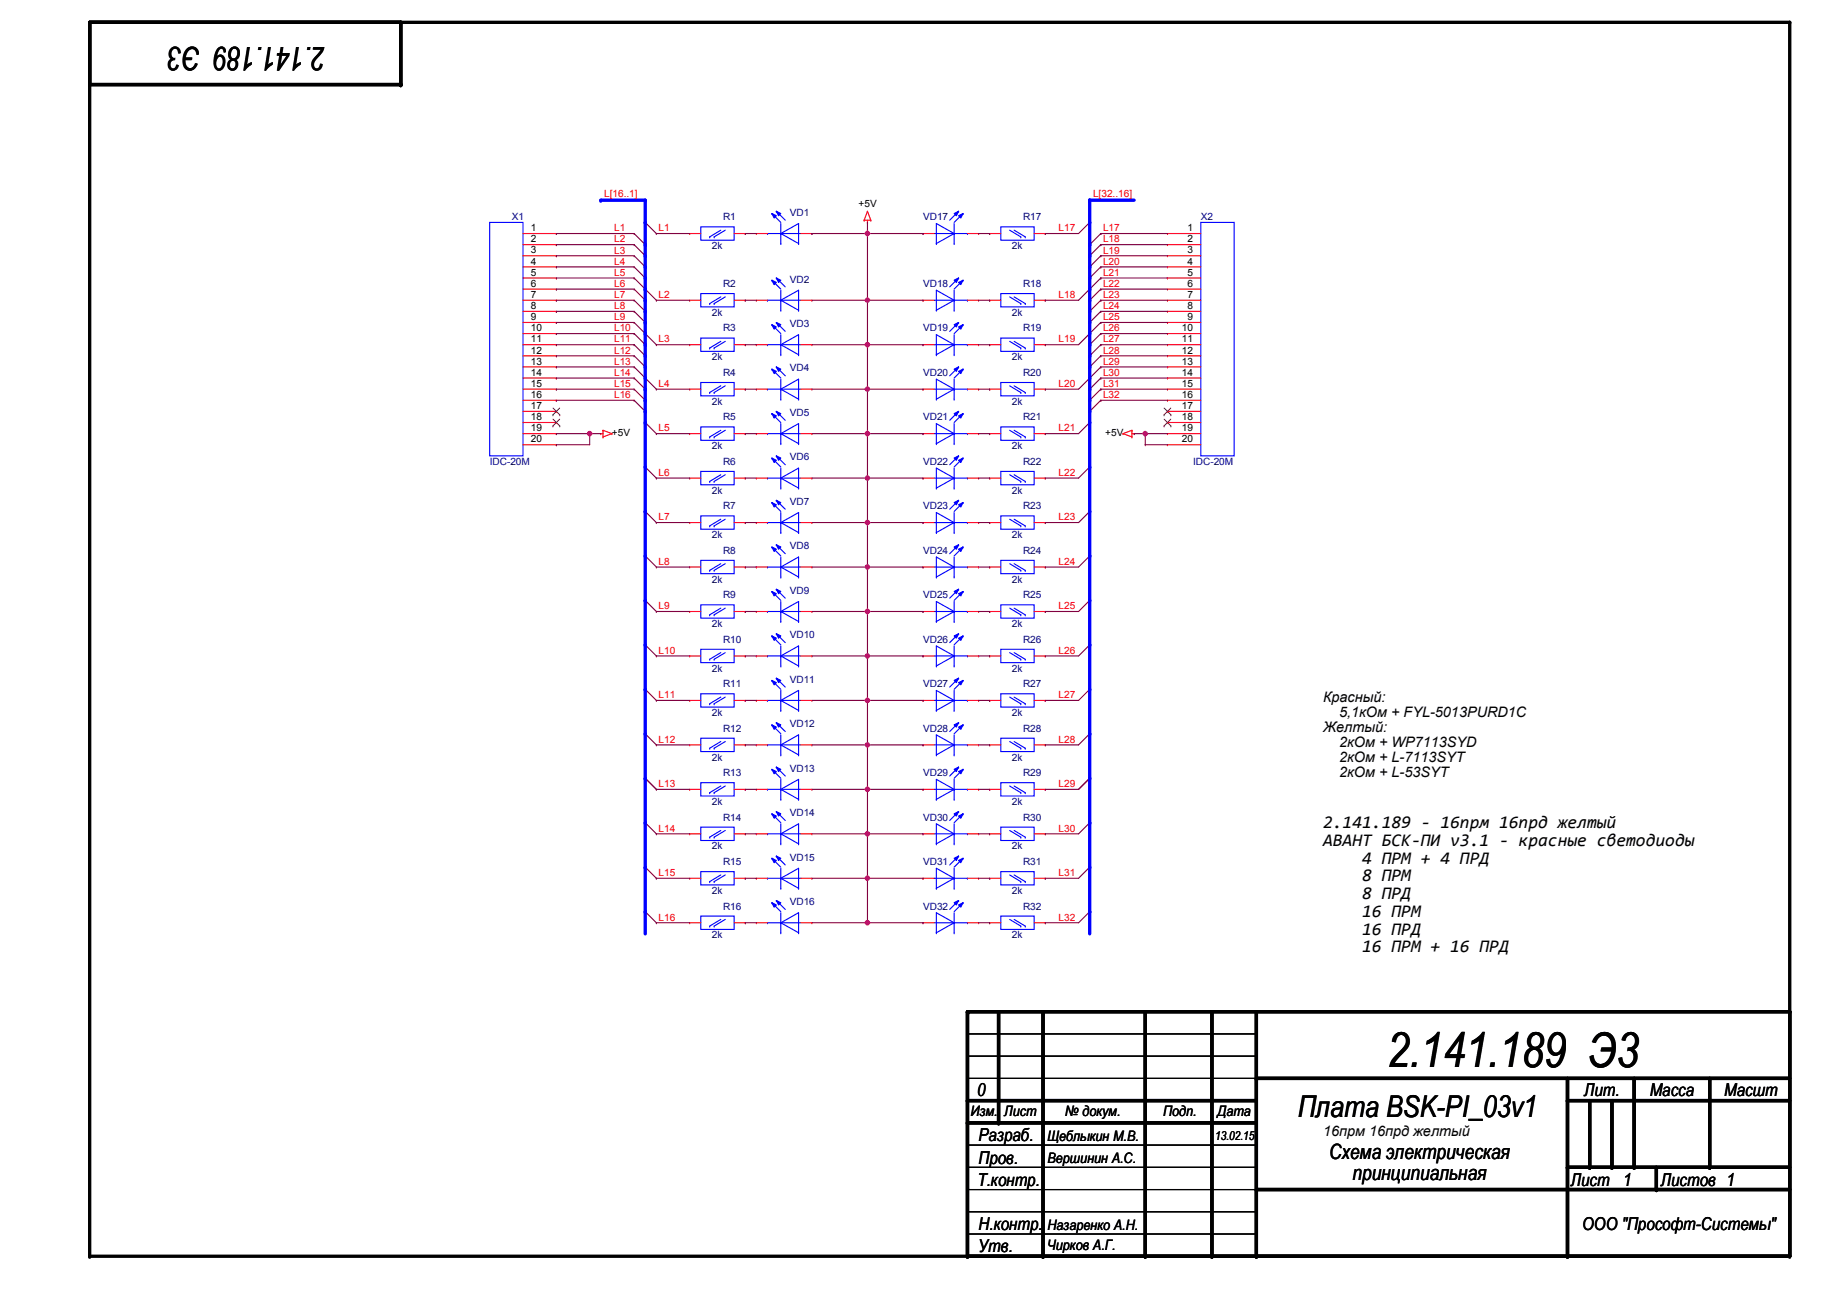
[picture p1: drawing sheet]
<svg xmlns="http://www.w3.org/2000/svg" width="420mm" height="297mm" viewBox="0 0 420 297" stroke-linecap="round" stroke-linejoin="round" font-family="sans-serif">
<defs><g id="words">
<text font-size="10.9" x="317.1" y="243.7">2.141.189 Э3</text>
<text font-size="7.4" x="74.5" y="10.8" transform="rotate(180 74.5 10.8)">2.141.189 Э3</text>
<text font-size="6.9" x="296.7" y="255.2">Плата BSK-PI_03v1</text>
<g font-size="4.8">
<text x="303.8" y="264.8">Схема электрическая</text>
<text x="309.2" y="269.7">принципиальная</text>
</g>
<g font-size="4.1">
<text x="302.4" y="189.2">2.141.189 - 16прм 16прд желтый</text>
<text x="302.4" y="193.3">АВАНТ БСК-ПИ v3.1 - красные светодиоды</text>
<text x="311.4" y="197.3">4 ПРМ + 4 ПРД</text>
<text x="311.4" y="201.4">8 ПРМ</text>
<text x="311.4" y="205.4">8 ПРД</text>
<text x="311.4" y="209.5">16 ПРМ</text>
<text x="311.4" y="213.6">16 ПРД</text>
<text x="311.4" y="217.6">16 ПРМ + 16 ПРД</text>
<text x="223.4" y="250.4">0</text>
<text x="362.1" y="250.4">Лит.</text>
<text x="377.1" y="250.4">Масса</text>
<text x="394.1" y="250.4">Масшт</text>
<text x="223.7" y="260.8">Разраб.</text>
<text x="223.7" y="265.9">Пров.</text>
<text x="223.4" y="271">Т.контр.</text>
<text x="359.1" y="271">Лист</text>
<text x="371" y="271">1</text>
<text x="379.7" y="271">Листов 1</text>
<text x="223.7" y="281.1">Н.контр.</text>
<text x="361.7" y="281.1">ООО &quot;Прософт-Системы&quot;</text>
<text x="223.7" y="286">Утв.</text>
</g>
<g font-size="3.3">
<text x="302.4" y="160.5">Красный:</text>
<text x="302.4" y="167.3">Желтый:</text>
<text x="306.1" y="163.9">5,1кОм + FYL-5013PURD1C</text>
<text x="306.1" y="170.7">2кОм + WP7113SYD</text>
<text x="306.1" y="174.1">2кОм + L-7113SYT</text>
<text x="306.1" y="177.5">2кОм + L-53SYT</text>
<text x="221.9" y="255.1">Изм.</text>
<text x="229.5" y="255.1">Лист</text>
<text x="243.5" y="255.1">№ докум.</text>
<text x="265.9" y="255.1">Подп.</text>
<text x="278.3" y="255.1">Дата</text>
<text x="239.4" y="260.6">Щеблыкин М.В.</text>
<text x="302.4" y="259.5">16прм 16прд желтый</text>
<text x="239.4" y="265.7">Вершинин А.С.</text>
<text x="239.4" y="281">Назаренко А.Н.</text>
<text x="239.4" y="285.5">Чирков А.Г.</text>
</g>
<text font-size="2.8" x="277.8" y="260.5">13.02.15</text>
<g font-size="2.3" fill="#f00">
<text x="138.1" y="45">L[16..1]</text>
<text x="249.9" y="45">L[32..16]</text>
<text x="140.4" y="52.9">L1</text>
<text x="150.5" y="52.9">L1</text>
<text x="242" y="52.9">L17</text>
<text x="252.1" y="52.9">L17</text>
<text x="140.4" y="55.4">L2</text>
<text x="140.4" y="57.9">L3</text>
<text x="252.1" y="55.4">L18</text>
<text x="252.1" y="57.9">L19</text>
<text x="140.4" y="60.5">L4</text>
<text x="140.4" y="63">L5</text>
<text x="140.4" y="65.6">L6</text>
<text x="252.1" y="60.5">L20</text>
<text x="252.1" y="63">L21</text>
<text x="252.1" y="65.6">L22</text>
<text x="140.4" y="68.1">L7</text>
<text x="140.4" y="70.6">L8</text>
<text x="150.5" y="68.1">L2</text>
<text x="242" y="68.1">L18</text>
<text x="252.1" y="68.1">L23</text>
<text x="252.1" y="70.6">L24</text>
<text x="140.4" y="73.2">L9</text>
<text x="140.4" y="75.7">L10</text>
<text x="252.1" y="73.2">L25</text>
<text x="252.1" y="75.7">L26</text>
<text x="140.4" y="78.3">L11</text>
<text x="140.4" y="80.8">L12</text>
<text x="140.4" y="83.3">L13</text>
<text x="150.5" y="78.3">L3</text>
<text x="242" y="78.3">L19</text>
<text x="252.1" y="78.3">L27</text>
<text x="252.1" y="80.8">L28</text>
<text x="252.1" y="83.3">L29</text>
<text x="140.4" y="85.9">L14</text>
<text x="140.4" y="88.4">L15</text>
<text x="150.5" y="88.4">L4</text>
<text x="242" y="88.4">L20</text>
<text x="252.1" y="85.9">L30</text>
<text x="252.1" y="88.4">L31</text>
<text x="140.4" y="91">L16</text>
<text x="252.1" y="91">L32</text>
<text x="150.5" y="98.6">L5</text>
<text x="242" y="98.6">L21</text>
<text x="150.5" y="108.7">L6</text>
<text x="242" y="108.7">L22</text>
<text x="150.5" y="118.9">L7</text>
<text x="242" y="118.9">L23</text>
<text x="150.5" y="129.1">L8</text>
<text x="242" y="129.1">L24</text>
<text x="150.5" y="139.2">L9</text>
<text x="242" y="139.2">L25</text>
<text x="150.5" y="149.4">L10</text>
<text x="242" y="149.4">L26</text>
<text x="150.5" y="159.5">L11</text>
<text x="242" y="159.5">L27</text>
<text x="150.5" y="169.7">L12</text>
<text x="242" y="169.7">L28</text>
<text x="150.5" y="179.9">L13</text>
<text x="242" y="179.9">L29</text>
<text x="150.5" y="190">L14</text>
<text x="242" y="190">L30</text>
<text x="150.5" y="200.2">L15</text>
<text x="242" y="200.2">L31</text>
<text x="150.5" y="210.3">L16</text>
<text x="242" y="210.3">L32</text>
</g>
<g font-size="2.3">
<text x="196.3" y="47.3">+5V</text>
<text x="121.3" y="52.8">1</text>
<text x="271.5" y="52.8">1</text>
<text x="121.3" y="55.4">2</text>
<text x="121.3" y="57.9">3</text>
<text x="271.5" y="55.4">2</text>
<text x="271.5" y="57.9">3</text>
<text x="121.3" y="60.5">4</text>
<text x="121.3" y="63">5</text>
<text x="121.3" y="65.5">6</text>
<text x="271.5" y="60.5">4</text>
<text x="271.5" y="63">5</text>
<text x="271.5" y="65.5">6</text>
<text x="121.3" y="68.1">7</text>
<text x="121.3" y="70.6">8</text>
<text x="271.5" y="68.1">7</text>
<text x="271.5" y="70.6">8</text>
<text x="121.3" y="73.2">9</text>
<text x="121.3" y="75.7">10</text>
<text x="270.2" y="75.7">10</text>
<text x="271.5" y="73.2">9</text>
<text x="121.3" y="78.2">11</text>
<text x="121.3" y="80.8">12</text>
<text x="121.3" y="83.3">13</text>
<text x="270.2" y="78.2">11</text>
<text x="270.2" y="80.8">12</text>
<text x="270.2" y="83.3">13</text>
<text x="121.3" y="85.9">14</text>
<text x="121.3" y="88.4">15</text>
<text x="270.2" y="85.9">14</text>
<text x="270.2" y="88.4">15</text>
<text x="121.3" y="90.9">16</text>
<text x="121.3" y="93.5">17</text>
<text x="270.2" y="90.9">16</text>
<text x="270.2" y="93.5">17</text>
<text x="121.3" y="96">18</text>
<text x="121.3" y="98.6">19</text>
<text x="121.3" y="101.1">20</text>
<text x="139.9" y="99.6">+5V</text>
<text x="252.7" y="99.6">+5V</text>
<text x="270.2" y="96">18</text>
<text x="270.2" y="98.6">19</text>
<text x="270.2" y="101.1">20</text>
</g>
<g font-size="2.3" fill="#000080">
<text x="117" y="50.3">X1</text>
<text x="165.3" y="50.3">R1</text>
<text x="180.5" y="49.3">VD1</text>
<text x="211" y="50.3">VD17</text>
<text x="233.9" y="50.3">R17</text>
<text x="274.5" y="50.3">X2</text>
<text x="162.7" y="56.9">2k</text>
<text x="231.3" y="56.9">2k</text>
<text x="165.3" y="65.6">R2</text>
<text x="180.5" y="64.6">VD2</text>
<text x="211" y="65.6">VD18</text>
<text x="233.9" y="65.6">R18</text>
<text x="162.7" y="72.2">2k</text>
<text x="165.3" y="75.7">R3</text>
<text x="180.5" y="74.7">VD3</text>
<text x="211" y="75.7">VD19</text>
<text x="231.3" y="72.2">2k</text>
<text x="233.9" y="75.7">R19</text>
<text x="162.7" y="82.3">2k</text>
<text x="231.3" y="82.3">2k</text>
<text x="165.3" y="85.9">R4</text>
<text x="180.5" y="84.9">VD4</text>
<text x="211" y="85.9">VD20</text>
<text x="233.9" y="85.9">R20</text>
<text x="162.7" y="92.5">2k</text>
<text x="180.5" y="95">VD5</text>
<text x="231.3" y="92.5">2k</text>
<text x="165.3" y="96.1">R5</text>
<text x="211" y="96.1">VD21</text>
<text x="233.9" y="96.1">R21</text>
<text x="111.9" y="106.2">IDC-20M</text>
<text x="162.7" y="102.7">2k</text>
<text x="165.3" y="106.2">R6</text>
<text x="180.5" y="105.2">VD6</text>
<text x="211" y="106.2">VD22</text>
<text x="231.3" y="102.7">2k</text>
<text x="233.9" y="106.2">R22</text>
<text x="272.7" y="106.2">IDC-20M</text>
<text x="162.7" y="112.8">2k</text>
<text x="231.3" y="112.8">2k</text>
<text x="165.3" y="116.4">R7</text>
<text x="180.5" y="115.4">VD7</text>
<text x="211" y="116.4">VD23</text>
<text x="233.9" y="116.4">R23</text>
<text x="162.7" y="123">2k</text>
<text x="180.5" y="125.5">VD8</text>
<text x="231.3" y="123">2k</text>
<text x="165.3" y="126.5">R8</text>
<text x="211" y="126.5">VD24</text>
<text x="233.9" y="126.5">R24</text>
<text x="162.7" y="133.1">2k</text>
<text x="165.3" y="136.7">R9</text>
<text x="180.5" y="135.7">VD9</text>
<text x="211" y="136.7">VD25</text>
<text x="231.3" y="133.1">2k</text>
<text x="233.9" y="136.7">R25</text>
<text x="162.7" y="143.3">2k</text>
<text x="231.3" y="143.3">2k</text>
<text x="165.3" y="146.9">R10</text>
<text x="180.5" y="145.8">VD10</text>
<text x="211" y="146.9">VD26</text>
<text x="233.9" y="146.9">R26</text>
<text x="162.7" y="153.5">2k</text>
<text x="180.5" y="156">VD11</text>
<text x="231.3" y="153.5">2k</text>
<text x="165.3" y="157">R11</text>
<text x="211" y="157">VD27</text>
<text x="233.9" y="157">R27</text>
<text x="162.7" y="163.6">2k</text>
<text x="165.3" y="167.2">R12</text>
<text x="180.5" y="166.2">VD12</text>
<text x="211" y="167.2">VD28</text>
<text x="231.3" y="163.6">2k</text>
<text x="233.9" y="167.2">R28</text>
<text x="162.7" y="173.8">2k</text>
<text x="231.3" y="173.8">2k</text>
<text x="165.3" y="177.3">R13</text>
<text x="180.5" y="176.3">VD13</text>
<text x="211" y="177.3">VD29</text>
<text x="233.9" y="177.3">R29</text>
<text x="162.7" y="183.9">2k</text>
<text x="231.3" y="183.9">2k</text>
<text x="165.3" y="187.5">R14</text>
<text x="180.5" y="186.5">VD14</text>
<text x="211" y="187.5">VD30</text>
<text x="233.9" y="187.5">R30</text>
<text x="162.7" y="194.1">2k</text>
<text x="165.3" y="197.7">R15</text>
<text x="180.5" y="196.6">VD15</text>
<text x="211" y="197.7">VD31</text>
<text x="231.3" y="194.1">2k</text>
<text x="233.9" y="197.7">R31</text>
<text x="162.7" y="204.3">2k</text>
<text x="165.3" y="207.8">R16</text>
<text x="180.5" y="206.8">VD16</text>
<text x="211" y="207.8">VD32</text>
<text x="231.3" y="204.3">2k</text>
<text x="233.9" y="207.8">R32</text>
<text x="162.7" y="214.4">2k</text>
<text x="231.3" y="214.4">2k</text>
</g>
</g></defs>
<g fill="none" stroke="#000" stroke-width=".76">
<path d="M20.5 5.1h388.6v281.9h-388.6zM91.6 5.1v14.2h-71.1M221.2 231.2v55.8M221.4 231.2h187.7M228.3 231.2v25.4M238.4 231.2v55.8M261.8 231.2v55.8M277 231.2v55.8M287.2 231.2v55.8M221.2 251.5h66M221.2 256.6h66M287.2 246.4h121.9"/>
<path d="M358.3 246.4v40.6M358.3 251.5h50.8M363.4 251.5v15.2M368.5 251.5v15.2M373.6 246.4v20.3M390.8 246.4v20.3M287.2 271.8h121.9M358.3 266.7h50.8M378.6 266.7v5.1"/>
</g>
<g fill="#000">
<circle cx="20.5" cy="5.1" r=".38"/>
<circle cx="20.5" cy="19.3" r=".38"/>
<circle cx="91.6" cy="5.1" r=".38"/>
<circle cx="91.6" cy="19.3" r=".38"/>
<circle cx="409.1" cy="5.1" r=".38"/>
<circle cx="221.2" cy="231.2" r=".38"/>
<circle cx="221.4" cy="231.2" r=".38"/>
<circle cx="409.1" cy="231.2" r=".38"/>
<circle cx="221.2" cy="251.5" r=".38"/>
<circle cx="221.2" cy="256.6" r=".38"/>
<circle cx="228.3" cy="256.6" r=".38"/>
<circle cx="287.2" cy="246.4" r=".38"/>
<circle cx="358.3" cy="251.5" r=".38"/>
<circle cx="287.2" cy="271.8" r=".38"/>
<circle cx="358.3" cy="266.7" r=".38"/>
<circle cx="363.4" cy="266.7" r=".38"/>
<circle cx="368.5" cy="266.7" r=".38"/>
<circle cx="373.6" cy="266.7" r=".38"/>
<circle cx="378.6" cy="271.8" r=".38"/>
<circle cx="390.8" cy="266.7" r=".38"/>
<circle cx="20.5" cy="287" r=".38"/>
<circle cx="221.2" cy="287" r=".38"/>
<circle cx="238.4" cy="287" r=".38"/>
<circle cx="261.8" cy="287" r=".38"/>
<circle cx="277" cy="287" r=".38"/>
<circle cx="287.2" cy="287" r=".38"/>
<circle cx="358.3" cy="287" r=".38"/>
<circle cx="409.1" cy="287" r=".38"/>
</g>
<g fill="none" stroke="#f00" stroke-width=".25">
<path d="M197.5 50.3h.1M197.5 50.3h1.6M198.3 50.8h.1M198.3 48.3h.1M198.3 50.3v.5M198.3 48.3l-.8 2M198.3 48.3l.8 2M199.1 50.3h.1M137.3 99.1h.1M137.3 99.1h.5M137.8 98.3h.1M137.8 99.8h.1"/>
<path d="M137.8 98.3v1.5M137.8 98.3l2.1 .8M139.9 99.1h.1M139.9 99.1l-2.1 .7M256.7 99.1h.1M256.7 99.1l2.1 .7M258.8 98.3h.1M258.8 99.8h.1M258.8 98.3v1.5M258.8 99.1h.5M258.8 98.3l-2.1 .8M259.3 99.1h.1"/>
</g>
<g fill="none" stroke="#800040" stroke-width=".25">
<path d="M145 53.4h.1M145 55.9h.1M145 58.4h.1M145 53.4l2.5 2.5M145 55.9l2.5 2.5M145 58.4l2.5 2.6M147.5 50.8h.1M147.5 50.8l2.5 2.6M249.1 50.8h.1M249.1 50.8l-2.5 2.6M251.6 53.4h.1M251.6 55.9h.1"/>
<path d="M251.6 58.4h.1M251.6 53.4l-2.5 2.5M251.6 55.9l-2.5 2.5M251.6 58.4l-2.5 2.6M145 61h.1M145 63.5h.1M145 66.1h.1M145 68.6h.1M145 71.1h.1M145 73.7h.1M145 76.2h.1M145 78.8h.1"/>
<path d="M145 61l2.5 2.5M145 63.5l5 5.1M145 66.1l2.5 2.5M145 68.6l2.5 2.5M145 71.1l2.5 2.6M145 73.7l5 5.1M145 76.2l2.5 2.6M145 78.8l2.5 2.5M147.5 66.1h.1M147.5 76.2h.1M249.1 66.1h.1M249.1 76.2h.1"/>
<path d="M251.6 61h.1M251.6 63.5h.1M251.6 66.1h.1M251.6 68.6h.1M251.6 71.1h.1M251.6 73.7h.1M251.6 76.2h.1M251.6 78.8h.1M251.6 61l-2.5 2.5M251.6 63.5l-5 5.1M251.6 66.1l-2.5 2.5M251.6 68.6l-2.5 2.5"/>
<path d="M251.6 71.1l-2.5 2.6M251.6 73.7l-5 5.1M251.6 76.2l-2.5 2.6M251.6 78.8l-2.5 2.5M145 81.3h.1M145 83.8h.1M145 86.4h.1M145 88.9h.1M145 91.5h.1M145 81.3l2.5 2.5M145 83.8l5 5.1M145 86.4l2.5 2.5"/>
<path d="M145 88.9l2.5 2.6M145 91.5l2.5 2.5M147.5 86.4h.1M147.5 96.5h.1M147.5 96.5l2.5 2.6M249.1 86.4h.1M249.1 96.5h.1M249.1 96.5l-2.5 2.6M251.6 81.3h.1M251.6 83.8h.1M251.6 86.4h.1M251.6 88.9h.1"/>
<path d="M251.6 91.5h.1M251.6 81.3l-2.5 2.5M251.6 83.8l-5 5.1M251.6 86.4l-2.5 2.5M251.6 88.9l-2.5 2.6M251.6 91.5l-2.5 2.5M147.5 106.7h.1M147.5 116.9h.1M147.5 106.7l2.5 2.5M147.5 116.9l2.5 2.5M249.1 106.7h.1M249.1 116.9h.1"/>
<path d="M249.1 106.7l-2.5 2.5M249.1 116.9l-2.5 2.5M147.5 127h.1M147.5 137.2h.1M147.5 127l2.5 2.6M147.5 137.2l2.5 2.5M249.1 127h.1M249.1 137.2h.1M249.1 127l-2.5 2.6M249.1 137.2l-2.5 2.5M147.5 147.3h.1M147.5 157.5h.1"/>
<path d="M147.5 147.3l2.5 2.6M147.5 157.5l2.5 2.5M249.1 147.3h.1M249.1 157.5h.1M249.1 147.3l-2.5 2.6M249.1 157.5l-2.5 2.5M147.5 167.7h.1M147.5 177.8h.1M147.5 167.7l2.5 2.5M147.5 177.8l2.5 2.6M249.1 167.7h.1M249.1 177.8h.1"/>
<path d="M249.1 167.7l-2.5 2.5M249.1 177.8l-2.5 2.6M147.5 188h.1M147.5 198.1h.1M147.5 188l2.5 2.5M147.5 198.1l2.5 2.6M249.1 188h.1M249.1 198.1h.1M249.1 188l-2.5 2.5M249.1 198.1l-2.5 2.6M147.5 208.3h.1M147.5 208.3l2.5 2.5"/>
<path d="M249.1 208.3h.1M249.1 208.3l-2.5 2.5"/>
</g>
<g fill="none" stroke="#000" stroke-width=".25">
<path d="M221.2 236.2h.1M221.2 231.9h.1M221.2 236.2h66M221.2 231.4v.5M221.2 241.3h.1M221.2 246.4h.1M221.2 241.3h66M221.2 246.4h66M221.2 271.8h.1M221.2 266.7h.1M221.2 276.9h.1M221.2 261.6h.1"/>
<path d="M221.2 271.8h66M221.2 266.7h66M221.2 276.9h66M221.2 261.6h66M221.2 282h.1M221.2 282h66"/>
</g>
<path d="M175.4 139.7h.1M175.4 139.7h7.7M176.5 135.1h.1M176.5 135.1l2 2.1M177.5 134.6h.1M177.5 134.6l2 2.1M178.5 139.7h.1M178.5 139.7l4.1-2.3v4.6M178.5 139.7l4.1 2.3M178.5 137.4v4.6M178.5 142h.1M182.6 142h.1" fill="none" stroke="#00f" stroke-width=".25"/>
<path d="M177.5 134.6l1 .5-.5 .6z" fill-rule="evenodd" fill="#00f"/>
<path d="M177.5 134.6l1 .5-.5 .6z" fill="none" stroke="#00f" stroke-width=".25"/>
<path d="M176.5 135.1l1 .6-.5 .5z" fill-rule="evenodd" fill="#00f"/>
<g fill="none" stroke="#00f" stroke-width=".25">
<path d="M160.2 67.1h7.6v3h-7.6zM162.2 69.4h.1M163.2 69.4h.1M164.8 67.8l-2.6 1.6M165.8 67.8l-2.6 1.6M213.5 119.4h7.7M218.1 119.4h.1M218.1 119.4l-4.1-2.3v4.6M218.1 119.4l-4.1 2.3M218.1 117.1v4.6M219.1 114.3h.1M219.1 114.3l-2 2.1"/>
<path d="M220.1 114.8h.1M220.1 114.8l-2 2.1M221.2 119.4h.1M176.5 135.1l1 .6-.5 .5zM214 121.7h.1M218.1 121.7h.1M160.2 158.5h7.6v3.1h-7.6zM164.8 159.3l-2.6 1.5M165.8 159.3l-2.6 1.5M162.2 160.8h.1M163.2 160.8h.1"/>
</g>
<path d="M157.7 68.6h.1M157.7 68.6h2.5M167.8 68.6h2.6M170.4 68.6h.1M172.9 139.7h.1M172.9 139.7h2.5M183.1 139.7h2.5M185.6 139.7h.1M157.7 160h.1M157.7 160h2.5M167.8 160h2.6M170.4 160h.1" fill="none" stroke="#f00" stroke-width=".25"/>
<path d="M218.1 114.8l1-.5-.5 1z" fill-rule="evenodd" fill="#00f"/>
<path d="M218.1 114.8l1-.5-.5 1z" fill="none" stroke="#00f" stroke-width=".25"/>
<path d="M219.1 115.3l1-.5-.5 1z" fill-rule="evenodd" fill="#00f"/>
<g fill="none" stroke="#00f" stroke-width=".25">
<path d="M219.1 115.3l1-.5-.5 1zM213.5 190.5h7.7M214 192.8h.1M218.1 190.5h.1M218.1 192.8h.1M218.1 190.5l-4.1-2.3v4.6M218.1 190.5l-4.1 2.3M218.1 188.2v4.6M219.1 185.4h.1M219.1 185.4l-2 2.1M220.1 185.9h.1M220.1 185.9l-2 2.1"/>
<path d="M221.2 190.5h.1"/>
</g>
<path d="M211 119.4h.1M211 119.4h2.5M221.2 119.4h2.5M223.7 119.4h.1" fill="none" stroke="#f00" stroke-width=".25"/>
<path d="M218.1 185.9l1-.5-.5 1.1z" fill-rule="evenodd" fill="#00f"/>
<path d="M218.1 185.9l1-.5-.5 1.1z" fill="none" stroke="#00f" stroke-width=".25"/>
<path d="M219.1 186.5l1-.6-.5 1.1z" fill-rule="evenodd" fill="#00f"/>
<g fill="none" stroke="#00f" stroke-width=".25">
<path d="M213.5 139.7h7.7M218.1 139.7h.1M218.1 139.7l-4.1-2.3v4.6M218.1 139.7l-4.1 2.3M218.1 137.4v4.6M219.1 134.6h.1M219.1 134.6l-2 2.1M220.1 135.1h.1M220.1 135.1l-2 2.1M221.2 139.7h.1M214 142h.1M218.1 142h.1"/>
<path d="M228.8 168.7h7.6v3h-7.6zM230.8 169.4l2.6 1.6M231.8 169.4l2.6 1.6M233.4 171h.1M234.4 171h.1M219.1 186.5l1-.6-.5 1.1z"/>
</g>
<path d="M226.2 170.2h.1M226.2 170.2h2.6M236.4 170.2h2.5M238.9 170.2h.1M211 190.5h.1M211 190.5h2.5M221.2 190.5h2.5M223.7 190.5h.1" fill="none" stroke="#f00" stroke-width=".25"/>
<path d="M218.1 135.1l1-.5-.5 1.1z" fill-rule="evenodd" fill="#00f"/>
<path d="M218.1 135.1l1-.5-.5 1.1z" fill="none" stroke="#00f" stroke-width=".25"/>
<path d="M219.1 135.7l1-.6-.5 1.1z" fill-rule="evenodd" fill="#00f"/>
<g fill="none" stroke="#00f" stroke-width=".25">
<path d="M219.1 135.7l1-.6-.5 1.1zM175.4 149.9h.1M175.4 149.9h7.7M176.5 145.3h.1M176.5 145.3l2 2M177.5 144.8h.1M177.5 144.8l2 2M178.5 149.9h.1M178.5 152.2h.1M178.5 149.9l4.1-2.3v4.6M178.5 149.9l4.1 2.3M178.5 147.6v4.6"/>
<path d="M182.6 152.2h.1"/>
</g>
<path d="M211 139.7h.1M211 139.7h2.5M221.2 139.7h2.5M223.7 139.7h.1" fill="none" stroke="#f00" stroke-width=".25"/>
<path d="M177.5 144.8l1 .5-.5 .5z" fill-rule="evenodd" fill="#00f"/>
<path d="M177.5 144.8l1 .5-.5 .5z" fill="none" stroke="#00f" stroke-width=".25"/>
<path d="M176.5 145.3l1 .5-.5 .5z" fill-rule="evenodd" fill="#00f"/>
<g fill="none" stroke="#00f" stroke-width=".25">
<path d="M160.2 77.2h7.6v3.1h-7.6zM162.2 79.5h.1M163.2 79.5h.1M164.8 78l-2.6 1.5M165.8 78l-2.6 1.5M175.4 68.6h.1M175.4 68.6h7.7M176.5 64h.1M176.5 64l2 2.1M177.5 63.5h.1M177.5 63.5l2 2.1M178.5 68.6h.1"/>
<path d="M178.5 70.9h.1M178.5 68.6l4.1-2.3v4.6M178.5 68.6l4.1 2.3M178.5 66.3v4.6M182.6 70.9h.1M176.5 145.3l1 .5-.5 .5z"/>
</g>
<path d="M157.7 78.8h.1M157.7 78.8h2.5M167.8 78.8h2.6M170.4 78.8h.1M172.9 149.9h.1M172.9 149.9h2.5M183.1 149.9h2.5M185.6 149.9h.1" fill="none" stroke="#f00" stroke-width=".25"/>
<path d="M177.5 63.5l1 .5-.5 .5z" fill-rule="evenodd" fill="#00f"/>
<path d="M177.5 63.5l1 .5-.5 .5z" fill="none" stroke="#00f" stroke-width=".25"/>
<path d="M176.5 64l1 .5-.5 .5z" fill-rule="evenodd" fill="#00f"/>
<g fill="none" stroke="#00f" stroke-width=".25">
<path d="M176.5 64l1 .5-.5 .5zM213.5 99.1h7.7M218.1 99.1h.1M218.1 99.1l-4.1-2.3v4.6M218.1 99.1l-4.1 2.3M218.1 96.8v4.6M219.1 94h.1M219.1 94l-2 2M220.1 94.5h.1M220.1 94.5l-2 2M221.2 99.1h.1M228.8 87.4h7.6v3h-7.6z"/>
<path d="M230.8 88.2l2.6 1.5M231.8 88.2l2.6 1.5M233.4 89.7h.1M234.4 89.7h.1M214 101.4h.1M218.1 101.4h.1M160.2 168.7h7.6v3h-7.6zM162.2 171h.1M163.2 171h.1M164.8 169.4l-2.6 1.6M165.8 169.4l-2.6 1.6M228.8 199.2h7.6v3h-7.6z"/>
<path d="M230.8 199.9l2.6 1.5M231.8 199.9l2.6 1.5M233.4 201.4h.1M234.4 201.4h.1"/>
</g>
<g fill="none" stroke="#f00" stroke-width=".25">
<path d="M172.9 68.6h.1M172.9 68.6h2.5M183.1 68.6h2.5M185.6 68.6h.1M226.2 88.9h.1M226.2 88.9h2.6M236.4 88.9h2.5M238.9 88.9h.1M157.7 170.2h.1M157.7 170.2h2.5M167.8 170.2h2.6M170.4 170.2h.1"/>
<path d="M226.2 200.7h.1M226.2 200.7h2.6M236.4 200.7h2.5M238.9 200.7h.1"/>
</g>
<path d="M218.1 94.5l1-.5-.5 1z" fill-rule="evenodd" fill="#00f"/>
<path d="M218.1 94.5l1-.5-.5 1z" fill="none" stroke="#00f" stroke-width=".25"/>
<path d="M219.1 95l1-.5-.5 1z" fill-rule="evenodd" fill="#00f"/>
<g fill="none" stroke="#00f" stroke-width=".25">
<path d="M274.5 50.8h7.6v53.4h-7.6zM219.1 95l1-.5-.5 1zM176.5 155.5h.1M176.5 155.5l2 2M177.5 155h.1M177.5 155l2 2M178.5 157.8v4.5M175.4 160h.1M175.4 160h7.7M178.5 160h.1M178.5 162.3h.1M178.5 160l4.1-2.2v4.5"/>
<path d="M178.5 160l4.1 2.3M182.6 162.3h.1"/>
</g>
<g fill="none" stroke="#f00" stroke-width=".25">
<path d="M266.9 53.4h.1M266.9 55.9h.1M266.9 58.4h.1M266.9 53.4h7.6M266.9 55.9h7.6M266.9 58.4h7.6M266.9 61h.1M266.9 63.5h.1M266.9 66.1h.1M266.9 68.6h.1M266.9 71.1h.1M266.9 73.7h.1"/>
<path d="M266.9 76.2h.1M266.9 78.8h.1M266.9 61h7.6M266.9 63.5h7.6M266.9 66.1h7.6M266.9 68.6h7.6M266.9 71.1h7.6M266.9 73.7h7.6M266.9 76.2h7.6M266.9 78.8h7.6M211 99.1h.1M211 99.1h2.5"/>
<path d="M221.2 99.1h2.5M223.7 99.1h.1M266.9 81.3h.1M266.9 83.8h.1M266.9 86.4h.1M266.9 88.9h.1M266.9 91.5h.1M266.9 94h.1M266.9 96.5h.1M266.9 99.1h.1M266.9 99.1h7.6M266.9 81.3h7.6"/>
<path d="M266.9 83.8h7.6M266.9 86.4h7.6M266.9 88.9h7.6M266.9 91.5h7.6M266.9 94h7.6M266.9 96.5h7.6M266.9 101.6h.1M266.9 101.6h7.6"/>
</g>
<path d="M266.1 94.8h.1M266.1 97.3h.1M266.1 93.2l1.6 1.6M266.1 95.8l1.6 1.5M267.6 93.2l-1.5 1.6M267.6 95.8l-1.5 1.5M267.7 94.8h.1M267.7 97.3h.1" fill="none" stroke="#804000" stroke-width=".23"/>
<path d="M177.5 155l1 .5-.5 .5z" fill-rule="evenodd" fill="#00f"/>
<path d="M177.5 155l1 .5-.5 .5z" fill="none" stroke="#00f" stroke-width=".25"/>
<path d="M176.5 155.5l1 .5-.5 .5z" fill-rule="evenodd" fill="#00f"/>
<g fill="none" stroke="#00f" stroke-width=".25">
<path d="M175.4 78.8h.1M175.4 78.8h7.7M176.5 74.2h.1M176.5 74.2l2 2M177.5 73.7h.1M177.5 73.7l2 2M178.5 78.8h.1M178.5 78.8l4.1-2.3v4.5M178.5 78.8l4.1 2.2M178.5 76.5v4.5M160.2 87.4h7.6v3h-7.6zM162.2 89.7h.1"/>
<path d="M163.2 89.7h.1M164.8 88.2l-2.6 1.5M165.8 88.2l-2.6 1.5M178.5 81h.1M182.6 81h.1M176.5 155.5l1 .5-.5 .5z"/>
</g>
<path d="M157.7 88.9h.1M157.7 88.9h2.5M167.8 88.9h2.6M170.4 88.9h.1M172.9 160h.1M172.9 160h2.5M183.1 160h2.5M185.6 160h.1" fill="none" stroke="#f00" stroke-width=".25"/>
<path d="M177.5 73.7l1 .5-.5 .5z" fill-rule="evenodd" fill="#00f"/>
<path d="M177.5 73.7l1 .5-.5 .5z" fill="none" stroke="#00f" stroke-width=".25"/>
<path d="M176.5 74.2l1 .5-.5 .5z" fill-rule="evenodd" fill="#00f"/>
<g fill="none" stroke="#00f" stroke-width=".25">
<path d="M213.5 53.4h7.7M214 55.6h.1M218.1 53.4h.1M218.1 55.6h.1M218.1 53.4l-4.1-2.3v4.5M218.1 53.4l-4.1 2.2M218.1 51.1v4.5M219.1 48.3h.1M219.1 48.3l-2 2M220.1 48.8h.1M220.1 48.8l-2 2M221.2 53.4h.1"/>
<path d="M176.5 74.2l1 .5-.5 .5z"/>
</g>
<path d="M172.9 78.8h.1M172.9 78.8h2.5M183.1 78.8h2.5M185.6 78.8h.1" fill="none" stroke="#f00" stroke-width=".25"/>
<path d="M218.1 48.8l1-.5-.5 1z" fill-rule="evenodd" fill="#00f"/>
<path d="M218.1 48.8l1-.5-.5 1z" fill="none" stroke="#00f" stroke-width=".25"/>
<path d="M219.1 49.3l1-.5-.5 1z" fill-rule="evenodd" fill="#00f"/>
<g fill="none" stroke="#00f" stroke-width=".25">
<path d="M219.1 49.3l1-.5-.5 1zM218.1 157.8v4.5M219.1 155h.1M219.1 155l-2 2M220.1 155.5h.1M220.1 155.5l-2 2M213.5 160h7.7M214 162.3h.1M218.1 160h.1M218.1 162.3h.1M218.1 160l-4.1-2.2v4.5M218.1 160l-4.1 2.3"/>
<path d="M221.2 160h.1"/>
</g>
<path d="M211 53.4h.1M211 53.4h2.5M221.2 53.4h2.5M223.7 53.4h.1" fill="none" stroke="#f00" stroke-width=".25"/>
<path d="M218.1 155.5l1-.5-.5 1z" fill-rule="evenodd" fill="#00f"/>
<path d="M218.1 155.5l1-.5-.5 1z" fill="none" stroke="#00f" stroke-width=".25"/>
<path d="M219.1 156l1-.5-.5 1z" fill-rule="evenodd" fill="#00f"/>
<g fill="none" stroke="#00f" stroke-width=".25">
<path d="M219.1 156l1-.5-.5 1zM160.2 178.8h7.6v3.1h-7.6zM164.8 179.6l-2.6 1.5M165.8 179.6l-2.6 1.5M175.4 170.2h.1M175.4 170.2h7.7M176.5 165.6h.1M176.5 165.6l2 2.1M177.5 165.1h.1M177.5 165.1l2 2.1M178.5 170.2h.1M178.5 172.5h.1"/>
<path d="M178.5 170.2l4.1-2.3v4.6M178.5 170.2l4.1 2.3M178.5 167.9v4.6M182.6 172.5h.1M162.2 181.1h.1M163.2 181.1h.1"/>
</g>
<path d="M211 160h.1M211 160h2.5M221.2 160h2.5M223.7 160h.1M157.7 180.4h.1M157.7 180.4h2.5M167.8 180.4h2.6M170.4 180.4h.1" fill="none" stroke="#f00" stroke-width=".25"/>
<path d="M177.5 165.1l1 .5-.5 .5z" fill-rule="evenodd" fill="#00f"/>
<path d="M177.5 165.1l1 .5-.5 .5z" fill="none" stroke="#00f" stroke-width=".25"/>
<path d="M176.5 165.6l1 .5-.5 .5z" fill-rule="evenodd" fill="#00f"/>
<g fill="none" stroke="#00f" stroke-width=".25">
<path d="M160.2 51.8h7.6v3.1h-7.6zM162.2 54.1h.1M163.2 54.1h.1M164.8 52.6l-2.6 1.5M165.8 52.6l-2.6 1.5M160.2 97.6h7.6v3h-7.6zM162.2 99.8h.1M163.2 99.8h.1M164.8 98.3l-2.6 1.5M165.8 98.3l-2.6 1.5M175.4 88.9h.1M175.4 88.9h7.7"/>
<path d="M176.5 84.3h.1M176.5 84.3l2 2.1M177.5 83.8h.1M177.5 83.8l2 2.1M178.5 88.9h.1M178.5 91.2h.1M178.5 88.9l4.1-2.3v4.6M178.5 88.9l4.1 2.3M178.5 86.6v4.6M182.6 91.2h.1M228.8 117.9h7.6v3h-7.6zM230.8 118.6l2.6 1.6"/>
<path d="M231.8 118.6l2.6 1.6M233.4 120.2h.1M234.4 120.2h.1M176.5 165.6l1 .5-.5 .5z"/>
</g>
<g fill="none" stroke="#f00" stroke-width=".25">
<path d="M157.7 53.4h.1M157.7 53.4h2.5M167.8 53.4h2.6M170.4 53.4h.1M157.7 99.1h.1M157.7 99.1h2.5M167.8 99.1h2.6M170.4 99.1h.1M226.2 119.4h.1M226.2 119.4h2.6M236.4 119.4h2.5M238.9 119.4h.1"/>
<path d="M172.9 170.2h.1M172.9 170.2h2.5M183.1 170.2h2.5M185.6 170.2h.1"/>
</g>
<path d="M177.5 83.8l1 .5-.5 .6z" fill-rule="evenodd" fill="#00f"/>
<path d="M177.5 83.8l1 .5-.5 .6z" fill="none" stroke="#00f" stroke-width=".25"/>
<path d="M176.5 84.3l1 .6-.5 .5z" fill-rule="evenodd" fill="#00f"/>
<g fill="none" stroke="#00f" stroke-width=".25">
<path d="M176.5 84.3l1 .6-.5 .5zM228.8 138.2h7.6v3h-7.6zM230.8 139l2.6 1.5M231.8 139l2.6 1.5M233.4 140.5h.1M234.4 140.5h.1M218.1 178.1v4.5M219.1 175.3h.1M219.1 175.3l-2 2M220.1 175.8h.1M220.1 175.8l-2 2M160.2 189h7.6v3h-7.6z"/>
<path d="M162.2 191.3h.1M163.2 191.3h.1M164.8 189.8l-2.6 1.5M165.8 189.8l-2.6 1.5M213.5 180.4h7.7M214 182.6h.1M218.1 180.4h.1M218.1 182.6h.1M218.1 180.4l-4.1-2.3v4.5M218.1 180.4l-4.1 2.2M221.2 180.4h.1M228.8 189h7.6v3h-7.6z"/>
<path d="M230.8 189.8l2.6 1.5M231.8 189.8l2.6 1.5M233.4 191.3h.1M234.4 191.3h.1"/>
</g>
<g fill="none" stroke="#f00" stroke-width=".25">
<path d="M172.9 88.9h.1M172.9 88.9h2.5M183.1 88.9h2.5M185.6 88.9h.1M226.2 139.7h.1M226.2 139.7h2.6M236.4 139.7h2.5M238.9 139.7h.1M157.7 190.5h.1M157.7 190.5h2.5M167.8 190.5h2.6M170.4 190.5h.1"/>
<path d="M226.2 190.5h.1M226.2 190.5h2.6M236.4 190.5h2.5M238.9 190.5h.1"/>
</g>
<path d="M218.1 175.8l1-.5-.5 1z" fill-rule="evenodd" fill="#00f"/>
<path d="M218.1 175.8l1-.5-.5 1z" fill="none" stroke="#00f" stroke-width=".25"/>
<path d="M219.1 176.3l1-.5-.5 1z" fill-rule="evenodd" fill="#00f"/>
<g fill="none" stroke="#00f" stroke-width=".25">
<path d="M213.5 68.6h7.7M214 70.9h.1M218.1 68.6h.1M218.1 70.9h.1M218.1 68.6l-4.1-2.3v4.6M218.1 68.6l-4.1 2.3M218.1 66.3v4.6M219.1 63.5h.1M219.1 63.5l-2 2.1M220.1 64h.1M220.1 64l-2 2.1M221.2 68.6h.1"/>
<path d="M219.1 176.3l1-.5-.5 1z"/>
</g>
<path d="M211 180.4h.1M211 180.4h2.5M221.2 180.4h2.5M223.7 180.4h.1" fill="none" stroke="#f00" stroke-width=".25"/>
<path d="M218.1 64l1-.5-.5 1z" fill-rule="evenodd" fill="#00f"/>
<path d="M218.1 64l1-.5-.5 1z" fill="none" stroke="#00f" stroke-width=".25"/>
<path d="M219.1 64.5l1-.5-.5 1z" fill-rule="evenodd" fill="#00f"/>
<g fill="none" stroke="#00f" stroke-width=".25">
<path d="M219.1 64.5l1-.5-.5 1zM176.5 175.8h.1M176.5 175.8l2 2M177.5 175.3h.1M177.5 175.3l2 2M178.5 178.1v4.5M175.4 180.4h.1M175.4 180.4h7.7M178.5 180.4h.1M178.5 182.6h.1M178.5 180.4l4.1-2.3v4.5M178.5 180.4l4.1 2.2"/>
<path d="M182.6 182.6h.1"/>
</g>
<path d="M211 68.6h.1M211 68.6h2.5M221.2 68.6h2.5M223.7 68.6h.1" fill="none" stroke="#f00" stroke-width=".25"/>
<path d="M177.5 175.3l1 .5-.5 .5z" fill-rule="evenodd" fill="#00f"/>
<path d="M177.5 175.3l1 .5-.5 .5z" fill="none" stroke="#00f" stroke-width=".25"/>
<path d="M176.5 175.8l1 .5-.5 .5z" fill-rule="evenodd" fill="#00f"/>
<g fill="none" stroke="#00f" stroke-width=".25">
<path d="M111.9 50.8h7.7v53.4h-7.7zM175.4 99.1h.1M175.4 99.1h7.7M176.5 94.5h.1M176.5 94.5l2 2M177.5 94h.1M177.5 94l2 2M178.5 99.1h.1M178.5 99.1l4.1-2.3v4.6M178.5 99.1l4.1 2.3M178.5 96.8v4.6M228.8 97.6h7.6v3h-7.6z"/>
<path d="M230.8 98.3l2.6 1.5M231.8 98.3l2.6 1.5M233.4 99.8h.1M234.4 99.8h.1M160.2 107.7h7.6v3.1h-7.6zM162.2 110h.1M163.2 110h.1M164.8 108.5l-2.6 1.5M165.8 108.5l-2.6 1.5M178.5 101.4h.1M182.6 101.4h.1M176.5 175.8l1 .5-.5 .5z"/>
<path d="M160.2 199.2h7.6v3h-7.6zM164.8 199.9l-2.6 1.5M165.8 199.9l-2.6 1.5M162.2 201.4h.1M163.2 201.4h.1"/>
</g>
<g fill="none" stroke="#f00" stroke-width=".25">
<path d="M119.6 53.4h7.6M119.6 55.9h7.6M119.6 58.4h7.6M127.2 53.4h.1M127.2 55.9h.1M127.2 58.4h.1M119.6 61h7.6M119.6 63.5h7.6M119.6 66.1h7.6M119.6 68.6h7.6M119.6 71.1h7.6M119.6 73.7h7.6"/>
<path d="M119.6 76.2h7.6M119.6 78.8h7.6M127.2 61h.1M127.2 63.5h.1M127.2 66.1h.1M127.2 68.6h.1M127.2 71.1h.1M127.2 73.7h.1M127.2 76.2h.1M127.2 78.8h.1M119.6 81.3h7.6M119.6 83.8h7.6"/>
<path d="M119.6 86.4h7.6M119.6 88.9h7.6M119.6 91.5h7.6M119.6 94h7.6M119.6 96.5h7.6M119.6 99.1h7.6M127.2 81.3h.1M127.2 83.8h.1M127.2 86.4h.1M127.2 88.9h.1M127.2 91.5h.1M127.2 94h.1"/>
<path d="M127.2 96.5h.1M127.2 99.1h.1M226.2 99.1h.1M226.2 99.1h2.6M236.4 99.1h2.5M238.9 99.1h.1M119.6 101.6h7.6M127.2 101.6h.1M157.7 109.2h.1M157.7 109.2h2.5M167.8 109.2h2.6M170.4 109.2h.1"/>
<path d="M172.9 180.4h.1M172.9 180.4h2.5M183.1 180.4h2.5M185.6 180.4h.1M157.7 200.7h.1M157.7 200.7h2.5M167.8 200.7h2.6M170.4 200.7h.1"/>
</g>
<path d="M126.4 94.8h.1M126.4 97.3h.1M126.4 93.2l1.6 1.6M126.4 95.8l1.6 1.5M127.9 93.2l-1.5 1.6M127.9 95.8l-1.5 1.5M128 94.8h.1M128 97.3h.1" fill="none" stroke="#804000" stroke-width=".23"/>
<path d="M177.5 94l1 .5-.5 .5z" fill-rule="evenodd" fill="#00f"/>
<path d="M177.5 94l1 .5-.5 .5z" fill="none" stroke="#00f" stroke-width=".25"/>
<path d="M176.5 94.5l1 .5-.5 .5z" fill-rule="evenodd" fill="#00f"/>
<g fill="none" stroke="#00f" stroke-width=".25">
<path d="M228.8 51.8h7.6v3.1h-7.6zM230.8 52.6l2.6 1.5M231.8 52.6l2.6 1.5M233.4 54.1h.1M234.4 54.1h.1M176.5 94.5l1 .5-.5 .5zM228.8 158.5h7.6v3.1h-7.6zM230.8 159.3l2.6 1.5M231.8 159.3l2.6 1.5M233.4 160.8h.1M234.4 160.8h.1M175.4 190.5h.1"/>
<path d="M175.4 190.5h7.7M176.5 185.9h.1M176.5 185.9l2 2.1M177.5 185.4h.1M177.5 185.4l2 2.1M178.5 190.5h.1M178.5 192.8h.1M178.5 190.5l4.1-2.3v4.6M178.5 190.5l4.1 2.3M178.5 188.2v4.6M182.6 192.8h.1"/>
</g>
<path d="M226.2 53.4h.1M226.2 53.4h2.6M236.4 53.4h2.5M238.9 53.4h.1M172.9 99.1h.1M172.9 99.1h2.5M183.1 99.1h2.5M185.6 99.1h.1M226.2 160h.1M226.2 160h2.6M236.4 160h2.5M238.9 160h.1" fill="none" stroke="#f00" stroke-width=".25"/>
<path d="M177.5 185.4l1 .5-.5 .6z" fill-rule="evenodd" fill="#00f"/>
<path d="M177.5 185.4l1 .5-.5 .6z" fill="none" stroke="#00f" stroke-width=".25"/>
<path d="M176.5 185.9l1 .6-.5 .5z" fill-rule="evenodd" fill="#00f"/>
<g fill="none" stroke="#00f" stroke-width=".25">
<path d="M160.2 117.9h7.6v3h-7.6zM164.8 118.6l-2.6 1.6M165.8 118.6l-2.6 1.6M162.2 120.2h.1M163.2 120.2h.1M213.5 129.6h7.7M214 131.8h.1M218.1 129.6h.1M218.1 131.8h.1M218.1 129.6l-4.1-2.3v4.5M218.1 129.6l-4.1 2.2M218.1 127.3v4.5"/>
<path d="M219.1 124.5h.1M219.1 124.5l-2 2M220.1 125h.1M220.1 125l-2 2M221.2 129.6h.1M176.5 185.9l1 .6-.5 .5z"/>
</g>
<path d="M157.7 119.4h.1M157.7 119.4h2.5M167.8 119.4h2.6M170.4 119.4h.1M172.9 190.5h.1M172.9 190.5h2.5M183.1 190.5h2.5M185.6 190.5h.1" fill="none" stroke="#f00" stroke-width=".25"/>
<path d="M218.1 125l1-.5-.5 1z" fill-rule="evenodd" fill="#00f"/>
<path d="M218.1 125l1-.5-.5 1z" fill="none" stroke="#00f" stroke-width=".25"/>
<path d="M219.1 125.5l1-.5-.5 1z" fill-rule="evenodd" fill="#00f"/>
<g fill="none" stroke="#00f" stroke-width=".25">
<path d="M213.5 109.2h7.7M214 111.5h.1M218.1 109.2h.1M218.1 111.5h.1M218.1 109.2l-4.1-2.2v4.5M218.1 109.2l-4.1 2.3M218.1 107v4.5M219.1 104.2h.1M219.1 104.2l-2 2M220.1 104.7h.1M220.1 104.7l-2 2M221.2 109.2h.1"/>
<path d="M219.1 125.5l1-.5-.5 1z"/>
</g>
<path d="M211 129.6h.1M211 129.6h2.5M221.2 129.6h2.5M223.7 129.6h.1" fill="none" stroke="#f00" stroke-width=".25"/>
<path d="M218.1 104.7l1-.5-.5 1z" fill-rule="evenodd" fill="#00f"/>
<path d="M218.1 104.7l1-.5-.5 1z" fill="none" stroke="#00f" stroke-width=".25"/>
<path d="M219.1 105.2l1-.5-.5 1z" fill-rule="evenodd" fill="#00f"/>
<g fill="none" stroke="#00f" stroke-width=".25">
<path d="M213.5 78.8h7.7M218.1 78.8h.1M218.1 78.8l-4.1-2.3v4.5M218.1 78.8l-4.1 2.2M218.1 76.5v4.5M219.1 73.7h.1M219.1 73.7l-2 2M220.1 74.2h.1M220.1 74.2l-2 2M221.2 78.8h.1M214 81h.1M218.1 81h.1"/>
<path d="M219.1 105.2l1-.5-.5 1z"/>
</g>
<path d="M211 109.2h.1M211 109.2h2.5M221.2 109.2h2.5M223.7 109.2h.1" fill="none" stroke="#f00" stroke-width=".25"/>
<path d="M218.1 74.2l1-.5-.5 1z" fill-rule="evenodd" fill="#00f"/>
<path d="M218.1 74.2l1-.5-.5 1z" fill="none" stroke="#00f" stroke-width=".25"/>
<path d="M219.1 74.7l1-.5-.5 1z" fill-rule="evenodd" fill="#00f"/>
<g fill="none" stroke="#00f" stroke-width=".25">
<path d="M219.1 74.7l1-.5-.5 1zM213.5 149.9h7.7M214 152.2h.1M218.1 149.9h.1M218.1 152.2h.1M218.1 149.9l-4.1-2.3v4.6M218.1 149.9l-4.1 2.3M218.1 147.6v4.6M219.1 144.8h.1M219.1 144.8l-2 2M220.1 145.3h.1M220.1 145.3l-2 2"/>
<path d="M221.2 149.9h.1M160.2 209.3h7.6v3.1h-7.6zM162.2 211.6h.1M163.2 211.6h.1M164.8 210.1l-2.6 1.5M165.8 210.1l-2.6 1.5"/>
</g>
<path d="M211 78.8h.1M211 78.8h2.5M221.2 78.8h2.5M223.7 78.8h.1M157.7 210.8h.1M157.7 210.8h2.5M167.8 210.8h2.6M170.4 210.8h.1" fill="none" stroke="#f00" stroke-width=".25"/>
<path d="M218.1 145.3l1-.5-.5 1z" fill-rule="evenodd" fill="#00f"/>
<path d="M218.1 145.3l1-.5-.5 1z" fill="none" stroke="#00f" stroke-width=".25"/>
<path d="M219.1 145.8l1-.5-.5 1z" fill-rule="evenodd" fill="#00f"/>
<g fill="none" stroke="#00f" stroke-width=".25">
<path d="M219.1 145.8l1-.5-.5 1zM213.5 210.8h7.7M214 213.1h.1M218.1 210.8h.1M218.1 213.1h.1M218.1 210.8l-4.1-2.2v4.5M218.1 210.8l-4.1 2.3M218.1 208.6v4.5M219.1 205.8h.1M219.1 205.8l-2 2M220.1 206.3h.1M220.1 206.3l-2 2"/>
<path d="M221.2 210.8h.1"/>
</g>
<path d="M211 149.9h.1M211 149.9h2.5M221.2 149.9h2.5M223.7 149.9h.1" fill="none" stroke="#f00" stroke-width=".25"/>
<path d="M218.1 206.3l1-.5-.5 1z" fill-rule="evenodd" fill="#00f"/>
<path d="M218.1 206.3l1-.5-.5 1z" fill="none" stroke="#00f" stroke-width=".25"/>
<path d="M219.1 206.8l1-.5-.5 1z" fill-rule="evenodd" fill="#00f"/>
<g fill="none" stroke="#00f" stroke-width=".25">
<path d="M175.4 109.2h.1M175.4 109.2h7.7M176.5 104.7h.1M176.5 104.7l2 2M177.5 104.2h.1M177.5 104.2l2 2M178.5 109.2h.1M178.5 111.5h.1M178.5 109.2l4.1-2.2v4.5M178.5 109.2l4.1 2.3M178.5 107v4.5M182.6 111.5h.1"/>
<path d="M219.1 206.8l1-.5-.5 1z"/>
</g>
<path d="M211 210.8h.1M211 210.8h2.5M221.2 210.8h2.5M223.7 210.8h.1" fill="none" stroke="#f00" stroke-width=".25"/>
<path d="M177.5 104.2l1 .5-.5 .5z" fill-rule="evenodd" fill="#00f"/>
<path d="M177.5 104.2l1 .5-.5 .5z" fill="none" stroke="#00f" stroke-width=".25"/>
<path d="M176.5 104.7l1 .5-.5 .5z" fill-rule="evenodd" fill="#00f"/>
<g fill="none" stroke="#00f" stroke-width=".25">
<path d="M176.5 104.7l1 .5-.5 .5zM176.5 196.1h.1M176.5 196.1l2 2M177.5 195.6h.1M177.5 195.6l2 2M178.5 198.4v4.6M175.4 200.7h.1M175.4 200.7h7.7M178.5 200.7h.1M178.5 203h.1M178.5 200.7l4.1-2.3v4.6M178.5 200.7l4.1 2.3"/>
<path d="M182.6 203h.1"/>
</g>
<path d="M172.9 109.2h.1M172.9 109.2h2.5M183.1 109.2h2.5M185.6 109.2h.1" fill="none" stroke="#f00" stroke-width=".25"/>
<path d="M177.5 195.6l1 .5-.5 .5z" fill-rule="evenodd" fill="#00f"/>
<path d="M177.5 195.6l1 .5-.5 .5z" fill="none" stroke="#00f" stroke-width=".25"/>
<path d="M176.5 196.1l1 .5-.5 .5z" fill-rule="evenodd" fill="#00f"/>
<g fill="none" stroke="#00f" stroke-width=".25">
<path d="M228.8 67.1h7.6v3h-7.6zM230.8 67.8l2.6 1.6M231.8 67.8l2.6 1.6M233.4 69.4h.1M234.4 69.4h.1M175.4 119.4h.1M175.4 119.4h7.7M176.5 114.8h.1M176.5 114.8l2 2.1M177.5 114.3h.1M177.5 114.3l2 2.1M178.5 119.4h.1"/>
<path d="M178.5 119.4l4.1-2.3v4.6M178.5 119.4l4.1 2.3M178.5 117.1v4.6M160.2 128h7.6v3.1h-7.6zM162.2 130.3h.1M163.2 130.3h.1M164.8 128.8l-2.6 1.5M165.8 128.8l-2.6 1.5M178.5 121.7h.1M182.6 121.7h.1M228.8 178.8h7.6v3.1h-7.6zM230.8 179.6l2.6 1.5"/>
<path d="M231.8 179.6l2.6 1.5M176.5 196.1l1 .5-.5 .5zM233.4 181.1h.1M234.4 181.1h.1"/>
</g>
<g fill="none" stroke="#f00" stroke-width=".25">
<path d="M226.2 68.6h.1M226.2 68.6h2.6M236.4 68.6h2.5M238.9 68.6h.1M157.7 129.6h.1M157.7 129.6h2.5M167.8 129.6h2.6M170.4 129.6h.1M226.2 180.4h.1M226.2 180.4h2.6M236.4 180.4h2.5M238.9 180.4h.1"/>
<path d="M172.9 200.7h.1M172.9 200.7h2.5M183.1 200.7h2.5M185.6 200.7h.1"/>
</g>
<path d="M177.5 114.3l1 .5-.5 .5z" fill-rule="evenodd" fill="#00f"/>
<path d="M177.5 114.3l1 .5-.5 .5z" fill="none" stroke="#00f" stroke-width=".25"/>
<path d="M176.5 114.8l1 .5-.5 .5z" fill-rule="evenodd" fill="#00f"/>
<g fill="none" stroke="#00f" stroke-width=".25">
<path d="M176.5 114.8l1 .5-.5 .5zM213.5 170.2h7.7M214 172.5h.1M218.1 170.2h.1M218.1 172.5h.1M218.1 170.2l-4.1-2.3v4.6M218.1 170.2l-4.1 2.3M218.1 167.9v4.6M219.1 165.1h.1M219.1 165.1l-2 2.1M220.1 165.6h.1M220.1 165.6l-2 2.1"/>
<path d="M221.2 170.2h.1"/>
</g>
<path d="M172.9 119.4h.1M172.9 119.4h2.5M183.1 119.4h2.5M185.6 119.4h.1" fill="none" stroke="#f00" stroke-width=".25"/>
<path d="M218.1 165.6l1-.5-.5 1z" fill-rule="evenodd" fill="#00f"/>
<path d="M218.1 165.6l1-.5-.5 1z" fill="none" stroke="#00f" stroke-width=".25"/>
<path d="M219.1 166.1l1-.5-.5 1z" fill-rule="evenodd" fill="#00f"/>
<g fill="none" stroke="#00f" stroke-width=".25">
<path d="M219.1 166.1l1-.5-.5 1zM175.4 210.8h.1M175.4 210.8h7.7M176.5 206.3h.1M176.5 206.3l2 2M177.5 205.8h.1M177.5 205.8l2 2M178.5 210.8h.1M178.5 213.1h.1M178.5 210.8l4.1-2.2v4.5M178.5 210.8l4.1 2.3M178.5 208.6v4.5"/>
<path d="M182.6 213.1h.1"/>
</g>
<path d="M211 170.2h.1M211 170.2h2.5M221.2 170.2h2.5M223.7 170.2h.1" fill="none" stroke="#f00" stroke-width=".25"/>
<path d="M177.5 205.8l1 .5-.5 .5z" fill-rule="evenodd" fill="#00f"/>
<path d="M177.5 205.8l1 .5-.5 .5z" fill="none" stroke="#00f" stroke-width=".25"/>
<path d="M176.5 206.3l1 .5-.5 .5z" fill-rule="evenodd" fill="#00f"/>
<g fill="none" stroke="#00f" stroke-width=".25">
<path d="M160.2 138.2h7.6v3h-7.6zM164.8 139l-2.6 1.5M165.8 139l-2.6 1.5M162.2 140.5h.1M163.2 140.5h.1M218.1 198.4v4.6M219.1 195.6h.1M219.1 195.6l-2 2M220.1 196.1h.1M220.1 196.1l-2 2M176.5 206.3l1 .5-.5 .5zM213.5 200.7h7.7"/>
<path d="M214 203h.1M218.1 200.7h.1M218.1 203h.1M218.1 200.7l-4.1-2.3v4.6M218.1 200.7l-4.1 2.3M221.2 200.7h.1"/>
</g>
<path d="M157.7 139.7h.1M157.7 139.7h2.5M167.8 139.7h2.6M170.4 139.7h.1M172.9 210.8h.1M172.9 210.8h2.5M183.1 210.8h2.5M185.6 210.8h.1" fill="none" stroke="#f00" stroke-width=".25"/>
<path d="M218.1 196.1l1-.5-.5 1z" fill-rule="evenodd" fill="#00f"/>
<path d="M218.1 196.1l1-.5-.5 1z" fill="none" stroke="#00f" stroke-width=".25"/>
<path d="M219.1 196.6l1-.5-.5 1z" fill-rule="evenodd" fill="#00f"/>
<g fill="none" stroke="#00f" stroke-width=".25">
<path d="M175.4 53.4h.1M175.4 53.4h7.7M176.5 48.8h.1M176.5 48.8l2 2M177.5 48.3h.1M177.5 48.3l2 2M178.5 53.4h.1M178.5 55.6h.1M178.5 53.4l4.1-2.3v4.5M178.5 53.4l4.1 2.2M178.5 51.1v4.5M182.6 55.6h.1"/>
<path d="M228.8 128h7.6v3.1h-7.6zM230.8 128.8l2.6 1.5M231.8 128.8l2.6 1.5M233.4 130.3h.1M234.4 130.3h.1M219.1 196.6l1-.5-.5 1z"/>
</g>
<path d="M226.2 129.6h.1M226.2 129.6h2.6M236.4 129.6h2.5M238.9 129.6h.1M211 200.7h.1M211 200.7h2.5M221.2 200.7h2.5M223.7 200.7h.1" fill="none" stroke="#f00" stroke-width=".25"/>
<path d="M177.5 48.3l1 .5-.5 .5z" fill-rule="evenodd" fill="#00f"/>
<path d="M177.5 48.3l1 .5-.5 .5z" fill="none" stroke="#00f" stroke-width=".25"/>
<path d="M176.5 48.8l1 .5-.5 .5z" fill-rule="evenodd" fill="#00f"/>
<g fill="none" stroke="#00f" stroke-width=".25">
<path d="M176.5 48.8l1 .5-.5 .5zM175.4 129.6h.1M175.4 129.6h7.7M176.5 125h.1M176.5 125l2 2M177.5 124.5h.1M177.5 124.5l2 2M178.5 129.6h.1M178.5 131.8h.1M178.5 129.6l4.1-2.3v4.5M178.5 129.6l4.1 2.2M178.5 127.3v4.5"/>
<path d="M182.6 131.8h.1"/>
</g>
<path d="M172.9 53.4h.1M172.9 53.4h2.5M183.1 53.4h2.5M185.6 53.4h.1" fill="none" stroke="#f00" stroke-width=".25"/>
<path d="M177.5 124.5l1 .5-.5 .5z" fill-rule="evenodd" fill="#00f"/>
<path d="M177.5 124.5l1 .5-.5 .5z" fill="none" stroke="#00f" stroke-width=".25"/>
<path d="M176.5 125l1 .5-.5 .5z" fill-rule="evenodd" fill="#00f"/>
<g fill="none" stroke="#00f" stroke-width=".25">
<path d="M228.8 77.2h7.6v3.1h-7.6zM230.8 78l2.6 1.5M231.8 78l2.6 1.5M233.4 79.5h.1M234.4 79.5h.1M213.5 88.9h7.7M214 91.2h.1M218.1 88.9h.1M218.1 91.2h.1M218.1 88.9l-4.1-2.3v4.6M218.1 88.9l-4.1 2.3M218.1 86.6v4.6"/>
<path d="M219.1 83.8h.1M219.1 83.8l-2 2.1M220.1 84.3h.1M220.1 84.3l-2 2.1M221.2 88.9h.1M176.5 125l1 .5-.5 .5z"/>
</g>
<path d="M226.2 78.8h.1M226.2 78.8h2.6M236.4 78.8h2.5M238.9 78.8h.1M172.9 129.6h.1M172.9 129.6h2.5M183.1 129.6h2.5M185.6 129.6h.1" fill="none" stroke="#f00" stroke-width=".25"/>
<path d="M218.1 84.3l1-.5-.5 1.1z" fill-rule="evenodd" fill="#00f"/>
<path d="M218.1 84.3l1-.5-.5 1.1z" fill="none" stroke="#00f" stroke-width=".25"/>
<path d="M219.1 84.9l1-.6-.5 1.1z" fill-rule="evenodd" fill="#00f"/>
<g fill="none" stroke="#00f" stroke-width=".25">
<path d="M219.1 84.9l1-.6-.5 1.1zM228.8 107.7h7.6v3.1h-7.6zM230.8 108.5l2.6 1.5M231.8 108.5l2.6 1.5M233.4 110h.1M234.4 110h.1M160.2 148.4h7.6v3h-7.6zM162.2 150.6h.1M163.2 150.6h.1M164.8 149.1l-2.6 1.5M165.8 149.1l-2.6 1.5M228.8 148.4h7.6v3h-7.6z"/>
<path d="M230.8 149.1l2.6 1.5M231.8 149.1l2.6 1.5M233.4 150.6h.1M234.4 150.6h.1M228.8 209.3h7.6v3.1h-7.6zM230.8 210.1l2.6 1.5M231.8 210.1l2.6 1.5M233.4 211.6h.1M234.4 211.6h.1"/>
</g>
<g fill="none" stroke="#f00" stroke-width=".25">
<path d="M211 88.9h.1M211 88.9h2.5M221.2 88.9h2.5M223.7 88.9h.1M226.2 109.2h.1M226.2 109.2h2.6M236.4 109.2h2.5M238.9 109.2h.1M157.7 149.9h.1M157.7 149.9h2.5M167.8 149.9h2.6M170.4 149.9h.1"/>
<path d="M226.2 149.9h.1M226.2 149.9h2.6M236.4 149.9h2.5M238.9 149.9h.1M226.2 210.8h.1M226.2 210.8h2.6M236.4 210.8h2.5M238.9 210.8h.1"/>
</g>
<path d="M170.4 53.4h.1M170.4 53.4h2.5M127.2 99.1h.1M127.2 99.1h7.6" fill="none" stroke="#800040" stroke-width=".25"/>
<circle cx="134.8" cy="99.1" r=".5" fill="#f0f"/>
<circle cx="134.8" cy="99.1" r=".5" fill="none" stroke="#f0f" stroke-width=".25"/>
<path d="M134.8 99.1h.1M134.8 99.1v2.5h-7.6M261.8 99.1h.1M261.8 99.1h5.1M127.2 101.6h.1" fill="none" stroke="#800040" stroke-width=".25"/>
<circle cx="261.8" cy="99.1" r=".5" fill="#f0f"/>
<circle cx="261.8" cy="99.1" r=".5" fill="none" stroke="#f0f" stroke-width=".25"/>
<path d="M185.6 53.4h.1M198.3 50.8h.1M198.3 50.8v2.6h-12.7M134.8 99.1h.1M134.8 99.1h2.5M259.3 99.1h.1M259.3 99.1h2.5M261.8 99.1h.1M261.8 99.1v2.5M261.8 101.6h.1M261.8 101.6h5.1" fill="none" stroke="#800040" stroke-width=".25"/>
<path d="M147.5 45.7v5.1" fill="none" stroke="#00f" stroke-width=".76"/>
<circle cx="147.5" cy="45.7" r=".38" fill="#00f"/>
<path d="M198.3 53.4h.1M198.3 53.4v25.4M198.3 53.4h12.7M211 53.4h.1M185.6 68.6h12.7M198.3 68.6h.1" fill="none" stroke="#800040" stroke-width=".25"/>
<circle cx="198.3" cy="53.3" r=".5" fill="#f0f"/>
<circle cx="198.3" cy="53.3" r=".5" fill="none" stroke="#f0f" stroke-width=".25"/>
<path d="M198.3 68.6h12.7M211 68.6h.1" fill="none" stroke="#800040" stroke-width=".25"/>
<circle cx="198.3" cy="68.6" r=".5" fill="#f0f"/>
<circle cx="198.3" cy="68.6" r=".5" fill="none" stroke="#f0f" stroke-width=".25"/>
<path d="M185.6 78.8h25.4M198.3 78.8h.1M211 78.8h.1" fill="none" stroke="#800040" stroke-width=".25"/>
<circle cx="198.3" cy="78.7" r=".5" fill="#f0f"/>
<circle cx="198.3" cy="78.7" r=".5" fill="none" stroke="#f0f" stroke-width=".25"/>
<path d="M198.3 78.8h.1M198.3 78.8v10.1M185.6 88.9h25.4M198.3 88.9h.1M211 88.9h.1" fill="none" stroke="#800040" stroke-width=".25"/>
<circle cx="198.3" cy="88.9" r=".5" fill="#f0f"/>
<circle cx="198.3" cy="88.9" r=".5" fill="none" stroke="#f0f" stroke-width=".25"/>
<path d="M185.6 99.1h25.4M198.3 99.1h.1M198.3 88.9h.1M198.3 88.9v10.2M211 99.1h.1" fill="none" stroke="#800040" stroke-width=".25"/>
<circle cx="198.3" cy="99.1" r=".5" fill="#f0f"/>
<circle cx="198.3" cy="99.1" r=".5" fill="none" stroke="#f0f" stroke-width=".25"/>
<path d="M198.3 99.1h.1M198.3 99.1v10.1M185.6 109.2h25.4M198.3 109.2h.1M211 109.2h.1" fill="none" stroke="#800040" stroke-width=".25"/>
<circle cx="198.3" cy="109.2" r=".5" fill="#f0f"/>
<circle cx="198.3" cy="109.2" r=".5" fill="none" stroke="#f0f" stroke-width=".25"/>
<path d="M198.3 119.4h12.7M211 119.4h.1" fill="none" stroke="#800040" stroke-width=".25"/>
<circle cx="198.3" cy="119.4" r=".5" fill="#f0f"/>
<circle cx="198.3" cy="119.4" r=".5" fill="none" stroke="#f0f" stroke-width=".25"/>
<path d="M185.6 119.4h12.7M198.3 109.2h.1M198.3 119.4h.1M198.3 109.2v20.4M185.6 129.6h25.4M198.3 129.6h.1M211 129.6h.1" fill="none" stroke="#800040" stroke-width=".25"/>
<circle cx="198.3" cy="129.5" r=".5" fill="#f0f"/>
<circle cx="198.3" cy="129.5" r=".5" fill="none" stroke="#f0f" stroke-width=".25"/>
<path d="M185.6 139.7h25.4M198.3 139.7h.1M198.3 129.6h.1M198.3 129.6v20.3h12.7M211 139.7h.1M211 149.9h.1" fill="none" stroke="#800040" stroke-width=".25"/>
<circle cx="198.3" cy="149.9" r=".5" fill="#f0f"/>
<circle cx="198.3" cy="149.9" r=".5" fill="none" stroke="#f0f" stroke-width=".25"/>
<circle cx="198.3" cy="139.7" r=".5" fill="#f0f"/>
<circle cx="198.3" cy="139.7" r=".5" fill="none" stroke="#f0f" stroke-width=".25"/>
<path d="M185.6 149.9h12.7M198.3 149.9h.1M198.3 149.9v10.1M185.6 160h25.4M198.3 160h.1M211 160h.1" fill="none" stroke="#800040" stroke-width=".25"/>
<circle cx="198.3" cy="160" r=".5" fill="#f0f"/>
<circle cx="198.3" cy="160" r=".5" fill="none" stroke="#f0f" stroke-width=".25"/>
<path d="M185.6 170.2h25.4M198.3 170.2h.1M198.3 160h.1M198.3 160v10.2M211 170.2h.1" fill="none" stroke="#800040" stroke-width=".25"/>
<circle cx="198.3" cy="170.2" r=".5" fill="#f0f"/>
<circle cx="198.3" cy="170.2" r=".5" fill="none" stroke="#f0f" stroke-width=".25"/>
<path d="M198.3 180.4h12.7M211 180.4h.1" fill="none" stroke="#800040" stroke-width=".25"/>
<circle cx="198.3" cy="180.3" r=".5" fill="#f0f"/>
<circle cx="198.3" cy="180.3" r=".5" fill="none" stroke="#f0f" stroke-width=".25"/>
<path d="M198.3 170.2h.1M198.3 170.2v20.3M185.6 180.4h12.7M185.6 190.5h25.4M198.3 180.4h.1M198.3 190.5h.1M211 190.5h.1" fill="none" stroke="#800040" stroke-width=".25"/>
<circle cx="198.3" cy="190.5" r=".5" fill="#f0f"/>
<circle cx="198.3" cy="190.5" r=".5" fill="none" stroke="#f0f" stroke-width=".25"/>
<path d="M198.3 200.7h12.7M211 200.7h.1" fill="none" stroke="#800040" stroke-width=".25"/>
<circle cx="198.3" cy="200.7" r=".5" fill="#f0f"/>
<circle cx="198.3" cy="200.7" r=".5" fill="none" stroke="#f0f" stroke-width=".25"/>
<path d="M198.3 190.5h.1M198.3 190.5v20.3M185.6 200.7h12.7M185.6 210.8h25.4M198.3 200.7h.1M198.3 210.8h.1M211 210.8h.1" fill="none" stroke="#800040" stroke-width=".25"/>
<circle cx="198.3" cy="210.8" r=".5" fill="#f0f"/>
<circle cx="198.3" cy="210.8" r=".5" fill="none" stroke="#f0f" stroke-width=".25"/>
<path d="M127.2 53.4h.1M127.2 53.4h17.8" fill="none" stroke="#800040" stroke-width=".25"/>
<path d="M147.5 55.9v2.5" fill="none" stroke="#00f" stroke-width=".76"/>
<circle cx="147.5" cy="55.9" r=".38" fill="#00f"/>
<path d="M127.2 55.9h.1M127.2 55.9h17.8" fill="none" stroke="#800040" stroke-width=".25"/>
<path d="M147.5 58.4v2.6" fill="none" stroke="#00f" stroke-width=".76"/>
<circle cx="147.5" cy="58.4" r=".38" fill="#00f"/>
<path d="M127.2 58.4h.1M127.2 58.4h17.8M127.2 61h.1M127.2 61h17.8" fill="none" stroke="#800040" stroke-width=".25"/>
<path d="M147.5 61v2.5" fill="none" stroke="#00f" stroke-width=".76"/>
<circle cx="147.5" cy="61" r=".38" fill="#00f"/>
<path d="M147.5 63.5v2.6" fill="none" stroke="#00f" stroke-width=".76"/>
<circle cx="147.5" cy="63.5" r=".38" fill="#00f"/>
<path d="M127.2 63.5h.1M127.2 66.1h.1M127.2 68.6h.1M127.2 71.1h.1M127.2 63.5h17.8M127.2 66.1h17.8M127.2 68.6h17.8M127.2 71.1h17.8" fill="none" stroke="#800040" stroke-width=".25"/>
<path d="M147.5 66.1v2.5" fill="none" stroke="#00f" stroke-width=".76"/>
<circle cx="147.5" cy="66.1" r=".38" fill="#00f"/>
<path d="M147.5 68.6v2.5" fill="none" stroke="#00f" stroke-width=".76"/>
<circle cx="147.5" cy="68.6" r=".38" fill="#00f"/>
<path d="M147.5 71.1v2.6" fill="none" stroke="#00f" stroke-width=".76"/>
<circle cx="147.5" cy="71.1" r=".38" fill="#00f"/>
<path d="M147.5 73.7v2.5" fill="none" stroke="#00f" stroke-width=".76"/>
<circle cx="147.5" cy="73.7" r=".38" fill="#00f"/>
<path d="M127.2 73.7h.1M127.2 76.2h.1M127.2 78.8h.1M127.2 73.7h17.8M127.2 76.2h17.8M127.2 78.8h17.8M127.2 81.3h.1M127.2 81.3h17.8" fill="none" stroke="#800040" stroke-width=".25"/>
<path d="M147.5 76.2v2.6" fill="none" stroke="#00f" stroke-width=".76"/>
<circle cx="147.5" cy="76.2" r=".38" fill="#00f"/>
<path d="M147.5 78.8v2.5" fill="none" stroke="#00f" stroke-width=".76"/>
<circle cx="147.5" cy="78.8" r=".38" fill="#00f"/>
<path d="M147.5 81.3v2.5" fill="none" stroke="#00f" stroke-width=".76"/>
<circle cx="147.5" cy="81.3" r=".38" fill="#00f"/>
<path d="M147.5 83.8v2.6" fill="none" stroke="#00f" stroke-width=".76"/>
<circle cx="147.5" cy="83.8" r=".38" fill="#00f"/>
<path d="M127.2 83.8h.1M127.2 86.4h.1M127.2 88.9h.1M127.2 91.5h.1M127.2 83.8h17.8M127.2 86.4h17.8M127.2 88.9h17.8M127.2 91.5h17.8" fill="none" stroke="#800040" stroke-width=".25"/>
<path d="M147.5 86.4v2.5" fill="none" stroke="#00f" stroke-width=".76"/>
<circle cx="147.5" cy="86.4" r=".38" fill="#00f"/>
<path d="M147.5 88.9v2.6" fill="none" stroke="#00f" stroke-width=".76"/>
<circle cx="147.5" cy="88.9" r=".38" fill="#00f"/>
<path d="M147.5 91.5v2.5" fill="none" stroke="#00f" stroke-width=".76"/>
<circle cx="147.5" cy="91.5" r=".38" fill="#00f"/>
<path d="M147.5 94v2.5" fill="none" stroke="#00f" stroke-width=".76"/>
<circle cx="147.5" cy="94" r=".38" fill="#00f"/>
<g fill="none" stroke="#800040" stroke-width=".25">
<path d="M251.6 53.4h.1M251.6 55.9h.1M251.6 58.4h.1M251.6 53.4h15.3M251.6 55.9h15.3M251.6 58.4h15.3M251.6 61h.1M251.6 63.5h.1M251.6 66.1h.1M251.6 68.6h.1M251.6 71.1h.1M251.6 73.7h.1"/>
<path d="M251.6 76.2h.1M251.6 78.8h.1M251.6 61h15.3M251.6 63.5h15.3M251.6 66.1h15.3M251.6 68.6h15.3M251.6 71.1h15.3M251.6 73.7h15.3M251.6 76.2h15.3M251.6 78.8h15.3M251.6 81.3h.1M251.6 83.8h.1"/>
<path d="M251.6 86.4h.1M251.6 88.9h.1M251.6 91.5h.1M251.6 81.3h15.3M251.6 83.8h15.3M251.6 86.4h15.3M251.6 88.9h15.3M251.6 91.5h15.3"/>
</g>
<path d="M249.1 45.7v5.1" fill="none" stroke="#00f" stroke-width=".76"/>
<circle cx="249.1" cy="45.7" r=".38" fill="#00f"/>
<path d="M249.1 55.9v2.5" fill="none" stroke="#00f" stroke-width=".76"/>
<circle cx="249.1" cy="55.9" r=".38" fill="#00f"/>
<path d="M249.1 58.4v2.6" fill="none" stroke="#00f" stroke-width=".76"/>
<circle cx="249.1" cy="58.4" r=".38" fill="#00f"/>
<path d="M249.1 61v2.5" fill="none" stroke="#00f" stroke-width=".76"/>
<circle cx="249.1" cy="61" r=".38" fill="#00f"/>
<path d="M249.1 63.5v2.6" fill="none" stroke="#00f" stroke-width=".76"/>
<circle cx="249.1" cy="63.5" r=".38" fill="#00f"/>
<path d="M249.1 66.1v2.5" fill="none" stroke="#00f" stroke-width=".76"/>
<circle cx="249.1" cy="66.1" r=".38" fill="#00f"/>
<path d="M249.1 68.6v2.5" fill="none" stroke="#00f" stroke-width=".76"/>
<circle cx="249.1" cy="68.6" r=".38" fill="#00f"/>
<path d="M249.1 71.1v2.6" fill="none" stroke="#00f" stroke-width=".76"/>
<circle cx="249.1" cy="71.1" r=".38" fill="#00f"/>
<path d="M249.1 73.7v2.5" fill="none" stroke="#00f" stroke-width=".76"/>
<circle cx="249.1" cy="73.7" r=".38" fill="#00f"/>
<path d="M249.1 76.2v2.6" fill="none" stroke="#00f" stroke-width=".76"/>
<circle cx="249.1" cy="76.2" r=".38" fill="#00f"/>
<path d="M249.1 78.8v2.5" fill="none" stroke="#00f" stroke-width=".76"/>
<circle cx="249.1" cy="78.8" r=".38" fill="#00f"/>
<path d="M249.1 81.3v2.5" fill="none" stroke="#00f" stroke-width=".76"/>
<circle cx="249.1" cy="81.3" r=".38" fill="#00f"/>
<path d="M249.1 83.8v2.6" fill="none" stroke="#00f" stroke-width=".76"/>
<circle cx="249.1" cy="83.8" r=".38" fill="#00f"/>
<path d="M249.1 86.4v2.5" fill="none" stroke="#00f" stroke-width=".76"/>
<circle cx="249.1" cy="86.4" r=".38" fill="#00f"/>
<path d="M249.1 88.9v2.6" fill="none" stroke="#00f" stroke-width=".76"/>
<circle cx="249.1" cy="88.9" r=".38" fill="#00f"/>
<path d="M249.1 91.5v2.5" fill="none" stroke="#00f" stroke-width=".76"/>
<circle cx="249.1" cy="91.5" r=".38" fill="#00f"/>
<path d="M249.1 94v2.5" fill="none" stroke="#00f" stroke-width=".76"/>
<circle cx="249.1" cy="94" r=".38" fill="#00f"/>
<path d="M150 68.6h.1M150 78.8h.1M150 68.6h7.7M150 78.8h7.7M150 88.9h.1M150 99.1h.1M150 88.9h7.7M150 99.1h7.7" fill="none" stroke="#800040" stroke-width=".25"/>
<path d="M147.5 96.5v10.2" fill="none" stroke="#00f" stroke-width=".76"/>
<circle cx="147.5" cy="96.5" r=".38" fill="#00f"/>
<path d="M147.5 116.9v10.1" fill="none" stroke="#00f" stroke-width=".76"/>
<circle cx="147.5" cy="116.9" r=".38" fill="#00f"/>
<path d="M147.5 127v10.2" fill="none" stroke="#00f" stroke-width=".76"/>
<circle cx="147.5" cy="127" r=".38" fill="#00f"/>
<path d="M150 109.2h.1M150 119.4h.1M150 109.2h7.7M150 119.4h7.7M150 129.6h.1M150 139.7h.1M150 129.6h7.7M150 139.7h7.7" fill="none" stroke="#800040" stroke-width=".25"/>
<path d="M147.5 106.7v10.2" fill="none" stroke="#00f" stroke-width=".76"/>
<circle cx="147.5" cy="106.7" r=".38" fill="#00f"/>
<path d="M147.5 137.2v10.1" fill="none" stroke="#00f" stroke-width=".76"/>
<circle cx="147.5" cy="137.2" r=".38" fill="#00f"/>
<path d="M147.5 157.5v10.2" fill="none" stroke="#00f" stroke-width=".76"/>
<circle cx="147.5" cy="157.5" r=".38" fill="#00f"/>
<path d="M147.5 167.7v10.1" fill="none" stroke="#00f" stroke-width=".76"/>
<circle cx="147.5" cy="167.7" r=".38" fill="#00f"/>
<path d="M150 149.9h.1M150 149.9h7.7M150 160h.1M150 170.2h.1M150 160h7.7M150 170.2h7.7M150 180.4h.1M150 180.4h7.7" fill="none" stroke="#800040" stroke-width=".25"/>
<path d="M147.5 147.3v10.2" fill="none" stroke="#00f" stroke-width=".76"/>
<circle cx="147.5" cy="147.3" r=".38" fill="#00f"/>
<path d="M147.5 177.8v10.2" fill="none" stroke="#00f" stroke-width=".76"/>
<circle cx="147.5" cy="177.8" r=".38" fill="#00f"/>
<path d="M147.5 188v10.1" fill="none" stroke="#00f" stroke-width=".76"/>
<circle cx="147.5" cy="188" r=".38" fill="#00f"/>
<path d="M147.5 198.1v10.2" fill="none" stroke="#00f" stroke-width=".76"/>
<circle cx="147.5" cy="198.1" r=".38" fill="#00f"/>
<path d="M150 190.5h.1M150 190.5h7.7M150 200.7h.1M150 210.8h.1M150 200.7h7.7M150 210.8h7.7" fill="none" stroke="#800040" stroke-width=".25"/>
<path d="M147.5 208.3v5.1" fill="none" stroke="#00f" stroke-width=".76"/>
<circle cx="147.5" cy="208.3" r=".38" fill="#00f"/>
<path d="M238.9 68.6h.1M238.9 78.8h.1M238.9 68.6h7.7M238.9 78.8h7.7M238.9 88.9h.1M238.9 99.1h.1M238.9 88.9h7.7M238.9 99.1h7.7" fill="none" stroke="#800040" stroke-width=".25"/>
<path d="M249.1 96.5v10.2" fill="none" stroke="#00f" stroke-width=".76"/>
<circle cx="249.1" cy="96.5" r=".38" fill="#00f"/>
<path d="M238.9 109.2h.1M238.9 119.4h.1M238.9 109.2h7.7M238.9 119.4h7.7M238.9 129.6h.1M238.9 139.7h.1M238.9 129.6h7.7M238.9 139.7h7.7" fill="none" stroke="#800040" stroke-width=".25"/>
<path d="M249.1 106.7v10.2" fill="none" stroke="#00f" stroke-width=".76"/>
<circle cx="249.1" cy="106.7" r=".38" fill="#00f"/>
<path d="M249.1 116.9v10.1" fill="none" stroke="#00f" stroke-width=".76"/>
<circle cx="249.1" cy="116.9" r=".38" fill="#00f"/>
<path d="M249.1 127v10.2" fill="none" stroke="#00f" stroke-width=".76"/>
<circle cx="249.1" cy="127" r=".38" fill="#00f"/>
<path d="M249.1 137.2v10.1" fill="none" stroke="#00f" stroke-width=".76"/>
<circle cx="249.1" cy="137.2" r=".38" fill="#00f"/>
<path d="M238.9 149.9h.1M238.9 149.9h7.7M238.9 160h.1M238.9 170.2h.1M238.9 160h7.7M238.9 170.2h7.7M238.9 180.4h.1M238.9 180.4h7.7" fill="none" stroke="#800040" stroke-width=".25"/>
<path d="M249.1 147.3v10.2" fill="none" stroke="#00f" stroke-width=".76"/>
<circle cx="249.1" cy="147.3" r=".38" fill="#00f"/>
<path d="M249.1 157.5v10.2" fill="none" stroke="#00f" stroke-width=".76"/>
<circle cx="249.1" cy="157.5" r=".38" fill="#00f"/>
<path d="M249.1 167.7v10.1" fill="none" stroke="#00f" stroke-width=".76"/>
<circle cx="249.1" cy="167.7" r=".38" fill="#00f"/>
<path d="M249.1 177.8v10.2" fill="none" stroke="#00f" stroke-width=".76"/>
<circle cx="249.1" cy="177.8" r=".38" fill="#00f"/>
<path d="M238.9 190.5h.1M238.9 190.5h7.7M238.9 200.7h.1M238.9 210.8h.1M238.9 200.7h7.7M238.9 210.8h7.7" fill="none" stroke="#800040" stroke-width=".25"/>
<path d="M249.1 188v10.1" fill="none" stroke="#00f" stroke-width=".76"/>
<circle cx="249.1" cy="188" r=".38" fill="#00f"/>
<path d="M249.1 198.1v10.2" fill="none" stroke="#00f" stroke-width=".76"/>
<circle cx="249.1" cy="198.1" r=".38" fill="#00f"/>
<path d="M249.1 208.3v5.1" fill="none" stroke="#00f" stroke-width=".76"/>
<circle cx="249.1" cy="208.3" r=".38" fill="#00f"/>
<path d="M238.9 53.4h.1M238.9 53.4h7.7" fill="none" stroke="#800040" stroke-width=".25"/>
<path d="M249.1 50.8v5.1" fill="none" stroke="#00f" stroke-width=".76"/>
<circle cx="249.1" cy="50.8" r=".38" fill="#00f"/>
<path d="M150 53.4h.1M150 53.4h7.7" fill="none" stroke="#800040" stroke-width=".25"/>
<path d="M147.5 50.8v5.1" fill="none" stroke="#00f" stroke-width=".76"/>
<circle cx="147.5" cy="50.8" r=".38" fill="#00f"/>
<path d="M137.3 45.7h10.2" fill="none" stroke="#00f" stroke-width=".76"/>
<circle cx="137.3" cy="45.7" r=".38" fill="#00f"/>
<path d="M249.1 45.7h10.2" fill="none" stroke="#00f" stroke-width=".76"/>
<circle cx="249.1" cy="45.7" r=".38" fill="#00f"/>
<g fill="none" stroke="#800040" stroke-width=".25">
<path d="M223.7 53.4h2.5M226.2 53.4h.1M170.4 68.6h.1M170.4 78.8h.1M170.4 68.6h2.5M170.4 78.8h2.5M223.7 68.6h2.5M223.7 78.8h2.5M226.2 68.6h.1M226.2 78.8h.1M170.4 88.9h.1M170.4 99.1h.1"/>
<path d="M170.4 88.9h2.5M170.4 99.1h2.5M223.7 88.9h2.5M223.7 99.1h2.5M226.2 88.9h.1M226.2 99.1h.1M170.4 109.2h.1M170.4 119.4h.1M170.4 109.2h2.5M170.4 119.4h2.5M223.7 109.2h2.5M223.7 119.4h2.5"/>
<path d="M226.2 109.2h.1M226.2 119.4h.1M170.4 129.6h.1M170.4 139.7h.1M170.4 129.6h2.5M170.4 139.7h2.5M223.7 129.6h2.5M223.7 139.7h2.5M226.2 129.6h.1M226.2 139.7h.1M170.4 149.9h.1M170.4 149.9h2.5"/>
<path d="M223.7 149.9h2.5M226.2 149.9h.1M170.4 160h.1M170.4 170.2h.1M170.4 160h2.5M170.4 170.2h2.5M223.7 160h2.5M223.7 170.2h2.5M226.2 160h.1M226.2 170.2h.1M170.4 180.4h.1M170.4 190.5h.1"/>
<path d="M170.4 180.4h2.5M170.4 190.5h2.5M223.7 180.4h2.5M223.7 190.5h2.5M226.2 180.4h.1M226.2 190.5h.1M170.4 200.7h.1M170.4 210.8h.1M170.4 200.7h2.5M170.4 210.8h2.5M223.7 200.7h2.5M223.7 210.8h2.5"/>
<path d="M226.2 200.7h.1M226.2 210.8h.1"/>
</g>
<circle cx="134.8" cy="99.1" r=".5" fill="#f0f"/>
<circle cx="134.8" cy="99.1" r=".5" fill="none" stroke="#f0f" stroke-width=".25"/>
<circle cx="261.8" cy="99.1" r=".5" fill="#f0f"/>
<circle cx="261.8" cy="99.1" r=".5" fill="none" stroke="#f0f" stroke-width=".25"/>
<circle cx="198.3" cy="53.3" r=".5" fill="#f0f"/>
<circle cx="198.3" cy="53.3" r=".5" fill="none" stroke="#f0f" stroke-width=".25"/>
<circle cx="198.3" cy="68.6" r=".5" fill="#f0f"/>
<circle cx="198.3" cy="68.6" r=".5" fill="none" stroke="#f0f" stroke-width=".25"/>
<circle cx="198.3" cy="78.7" r=".5" fill="#f0f"/>
<circle cx="198.3" cy="78.7" r=".5" fill="none" stroke="#f0f" stroke-width=".25"/>
<circle cx="198.3" cy="88.9" r=".5" fill="#f0f"/>
<circle cx="198.3" cy="88.9" r=".5" fill="none" stroke="#f0f" stroke-width=".25"/>
<circle cx="198.3" cy="99.1" r=".5" fill="#f0f"/>
<circle cx="198.3" cy="99.1" r=".5" fill="none" stroke="#f0f" stroke-width=".25"/>
<circle cx="198.3" cy="109.2" r=".5" fill="#f0f"/>
<circle cx="198.3" cy="109.2" r=".5" fill="none" stroke="#f0f" stroke-width=".25"/>
<circle cx="198.3" cy="119.4" r=".5" fill="#f0f"/>
<circle cx="198.3" cy="119.4" r=".5" fill="none" stroke="#f0f" stroke-width=".25"/>
<circle cx="198.3" cy="129.5" r=".5" fill="#f0f"/>
<circle cx="198.3" cy="129.5" r=".5" fill="none" stroke="#f0f" stroke-width=".25"/>
<circle cx="198.3" cy="149.9" r=".5" fill="#f0f"/>
<circle cx="198.3" cy="149.9" r=".5" fill="none" stroke="#f0f" stroke-width=".25"/>
<circle cx="198.3" cy="139.7" r=".5" fill="#f0f"/>
<circle cx="198.3" cy="139.7" r=".5" fill="none" stroke="#f0f" stroke-width=".25"/>
<circle cx="198.3" cy="160" r=".5" fill="#f0f"/>
<circle cx="198.3" cy="160" r=".5" fill="none" stroke="#f0f" stroke-width=".25"/>
<circle cx="198.3" cy="170.2" r=".5" fill="#f0f"/>
<circle cx="198.3" cy="170.2" r=".5" fill="none" stroke="#f0f" stroke-width=".25"/>
<circle cx="198.3" cy="180.3" r=".5" fill="#f0f"/>
<circle cx="198.3" cy="180.3" r=".5" fill="none" stroke="#f0f" stroke-width=".25"/>
<circle cx="198.3" cy="190.5" r=".5" fill="#f0f"/>
<circle cx="198.3" cy="190.5" r=".5" fill="none" stroke="#f0f" stroke-width=".25"/>
<circle cx="198.3" cy="200.7" r=".5" fill="#f0f"/>
<circle cx="198.3" cy="200.7" r=".5" fill="none" stroke="#f0f" stroke-width=".25"/>
<circle cx="198.3" cy="210.8" r=".5" fill="#f0f"/>
<circle cx="198.3" cy="210.8" r=".5" fill="none" stroke="#f0f" stroke-width=".25"/>
<use href="#words"/>
</svg>
